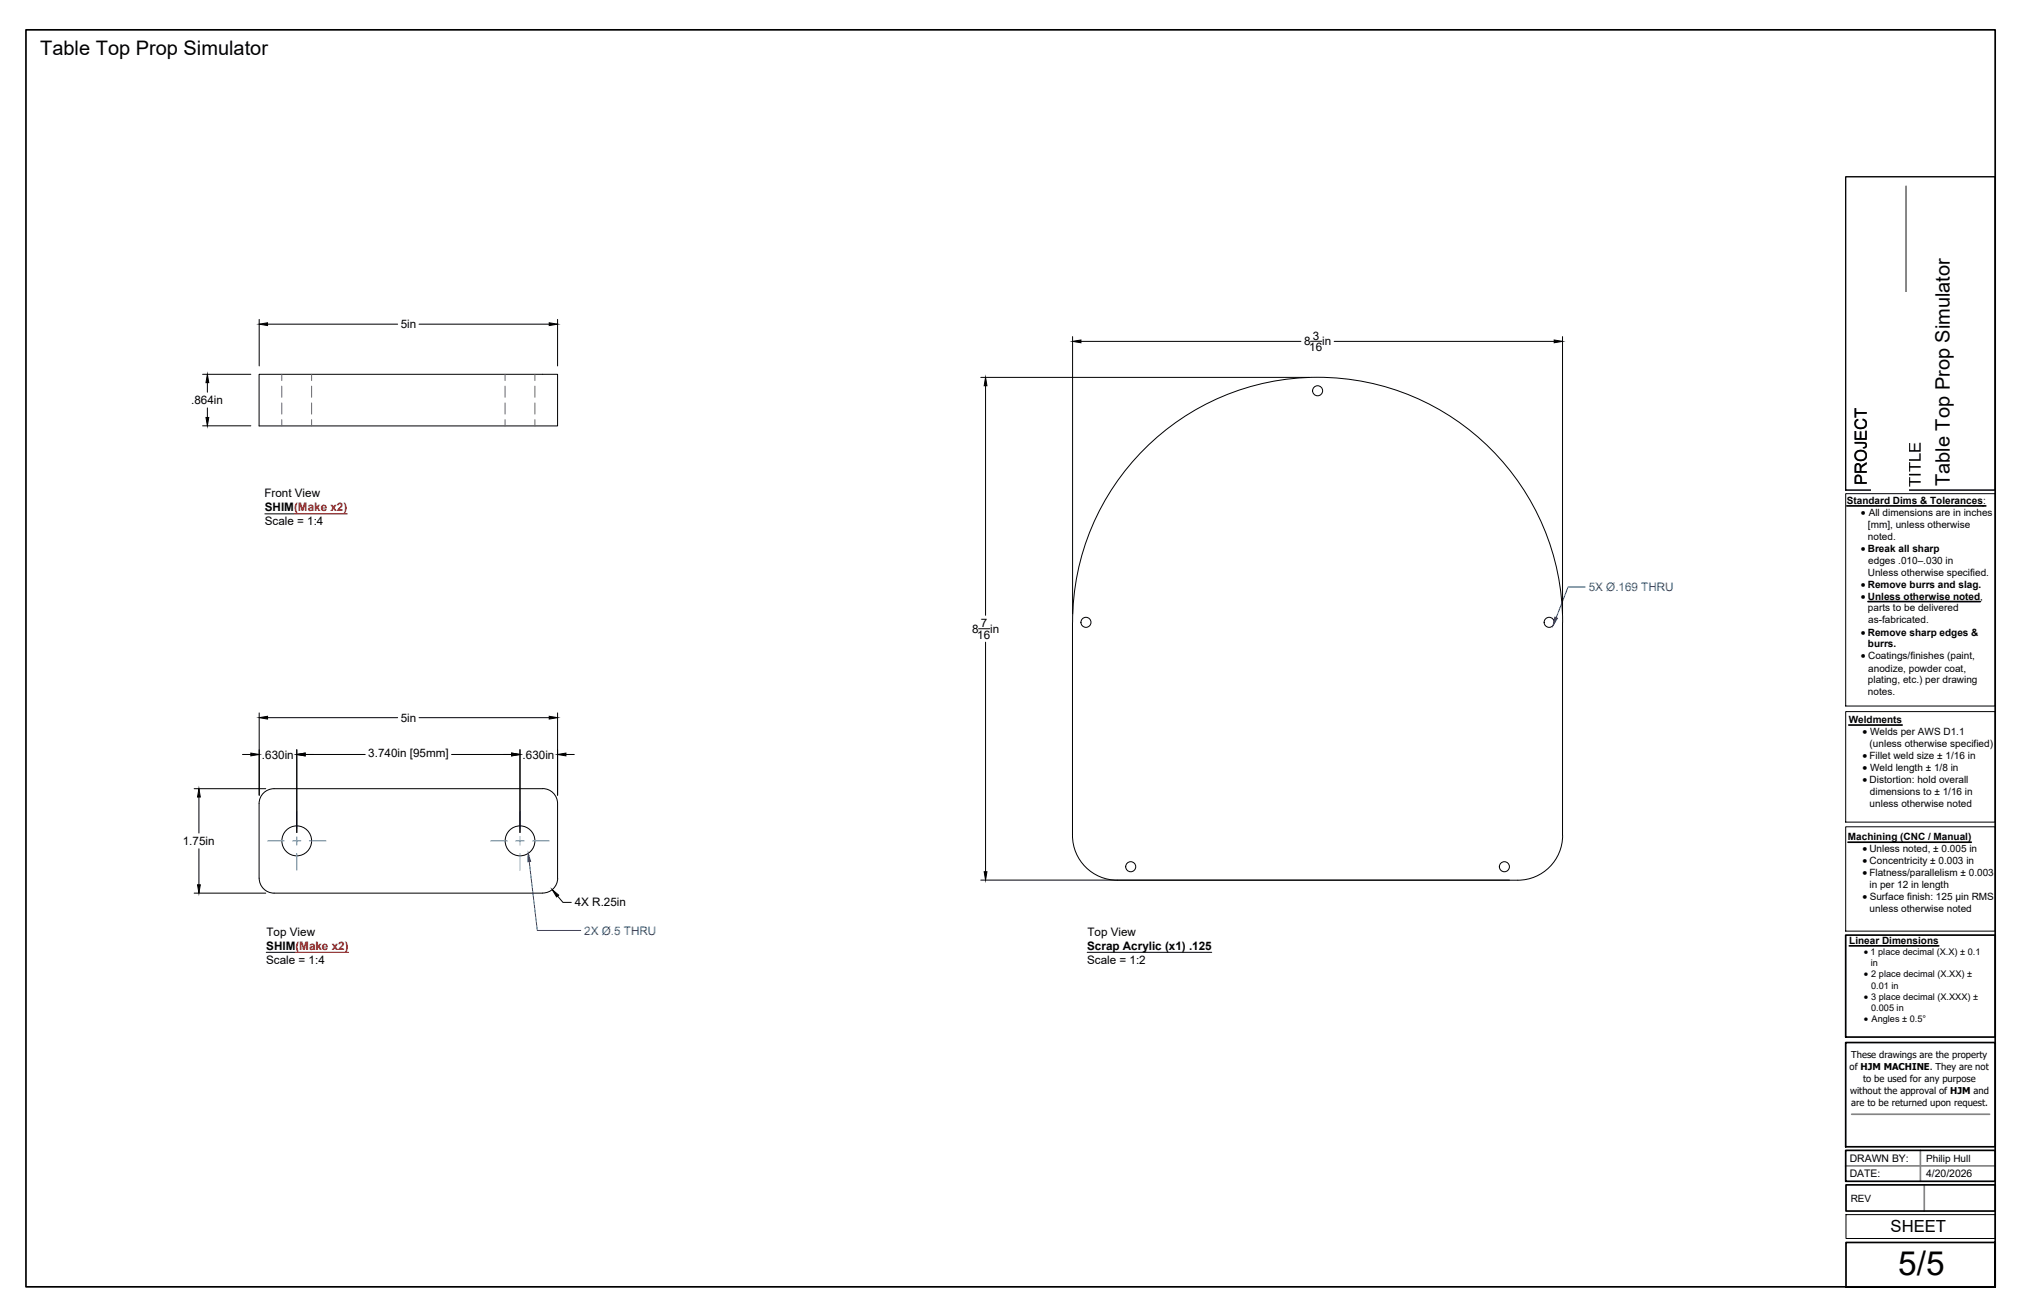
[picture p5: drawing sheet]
<svg xmlns="http://www.w3.org/2000/svg" width="432mm" height="279mm" viewBox="0 0 432 279" stroke-linecap="round" stroke-linejoin="round" font-family="sans-serif">
<defs><g id="words">
<text font-size="7.1" x="404" y="271.4">5/5</text>
<g font-size="4.3">
<text x="8.6" y="11.7">Table Top Prop Simulator</text>
<text x="415" y="103.4" transform="rotate(-90 415 103.4)">Table Top Prop Simulator</text>
</g>
<g font-size="3.5">
<text x="397.3" y="103.3" transform="rotate(-90 397.3 103.3)">PROJECT</text>
<text x="408.7" y="103.6" transform="rotate(-90 408.7 103.6)">TITLE</text>
<text x="402.3" y="262.1">SHEET</text>
</g>
<g font-size="2.5">
<text x="85.3" y="69.8">5in</text>
<text x="277.5" y="73.5">8</text>
<text x="278.6" y="74.7">16</text>
<text x="279.4" y="72.3">3</text>
<text x="281.4" y="73.5">in</text>
<text x="40.7" y="86">.864in</text>
<text x="56.3" y="105.8">Front View</text>
<text x="56.3" y="111.8">Scale = 1:4</text>
<text x="56.4" y="108.8">SHIM(Make x2)</text>
<text x="206.9" y="134.7">8</text>
<text x="208" y="135.9">16</text>
<text x="208.7" y="133.5">7</text>
<text x="210.8" y="134.7">in</text>
<text x="85.3" y="153.6">5in</text>
<text x="55.8" y="161.4">.630in</text>
<text x="78.4" y="161.2">3.740in [95mm]</text>
<text x="111.2" y="161.4">.630in</text>
<text x="38.9" y="179.8">1.75in</text>
<text x="122.3" y="192.9">4X R.25in</text>
<text x="56.7" y="202.1">SHIM(Make x2)</text>
<text x="56.7" y="199.1">Top View</text>
<text x="231.4" y="202.1">Scrap Acrylic (x1) .125</text>
<text x="231.4" y="199.1">Top View</text>
<text x="56.6" y="205.1">Scale = 1:4</text>
<text x="231.4" y="205.1">Scale = 1:2</text>
</g>
<g font-size="2.5" fill="#00f">
<text x="338.1" y="125.8">5X Ø.169 THRU</text>
<text x="124.4" y="198.9">2X Ø.5 THRU</text>
</g>
<g font-size="2.3">
<text x="396" y="109.8">· All dimensions are in inches</text>
<text x="396" y="140.3">· Coatings/finishes (paint,</text>
<text x="396.4" y="156.4">· Welds per AWS D1.1</text>
<text x="396.4" y="161.5">· Fillet weld size ± 1/16 in</text>
<text x="396.4" y="164.1">· Weld length ± 1/8 in</text>
<text x="396.4" y="166.6">· Distortion: hold overall</text>
<text x="396.4" y="181.3">· Unless noted, ± 0.005 in</text>
<text x="396.4" y="183.9">· Concentricity ± 0.003 in</text>
<text x="396.4" y="186.4">· Flatness/parallelism ± 0.003</text>
<text x="396.4" y="191.6">· Surface finish: 125 µin RMS</text>
</g>
<g font-size="2.2">
<text x="396" y="117.4">· Break all sharp</text>
<text x="396" y="125">· Remove burrs and slag.</text>
<text x="396" y="127.6">· Unless otherwise noted,</text>
<text x="396" y="135.2">· Remove sharp edges &amp;</text>
<text x="393.7" y="250.5">DATE:</text>
<text x="393.7" y="247.2">DRAWN BY:</text>
<text x="409.9" y="250.5">4/20/2026</text>
</g>
<g font-size="2.1">
<text x="393" y="107.2">Standard Dims &amp; Tolerances:</text>
<text x="397.5" y="112.3">[mm], unless otherwise</text>
<text x="397.5" y="114.9">noted.</text>
<text x="397.6" y="119.9">edges .010–.030 in</text>
<text x="397.5" y="122.5">Unless otherwise specified.</text>
<text x="397.5" y="130.1">parts to be delivered</text>
<text x="397.5" y="137.8">burrs.</text>
<text x="397.6" y="132.7">as-fabricated.</text>
<text x="397.6" y="142.9">anodize, powder coat,</text>
<text x="397.5" y="145.4">plating, etc.) per drawing</text>
<text x="397.5" y="148">notes.</text>
<text x="393.4" y="153.8">Weldments</text>
<text x="397.9" y="159">(unless otherwise specified)</text>
<text x="397.9" y="171.7">unless otherwise noted</text>
<text x="398" y="169.2">dimensions to ± 1/16 in</text>
<text x="393.3" y="178.8">Machining (CNC / Manual)</text>
<text x="397.8" y="189">in per 12 in length</text>
<text x="397.9" y="194.1">unless otherwise noted</text>
<text x="393.6" y="200.8">Linear Dimensions</text>
<text x="396.7" y="203.2">· 1 place decimal (X.X) ± 0.1</text>
<text x="396.7" y="208">· 2 place decimal (X.XX) ±</text>
<text x="396.7" y="212.8">· 3 place decimal (X.XXX) ±</text>
<text x="396.7" y="217.6">· Angles ± 0.5°</text>
<text x="409.9" y="247.2">Philip Hull</text>
<text x="393.9" y="255.7">REV</text>
</g>
<g font-size="2">
<text x="398.2" y="205.6">in</text>
<text x="398.2" y="210.4">0.01 in</text>
<text x="398.2" y="215.2">0.005 in</text>
<text x="393.6" y="227.7">of HJM MACHINE. They are not</text>
<text x="394" y="225.2">These drawings are the property</text>
<text x="393.7" y="232.8">without the approval of HJM and</text>
<text x="396.5" y="230.3">to be used for any purpose</text>
<text x="393.9" y="235.3">are to be returned upon request.</text>
</g>
</g></defs>
<!-- layer: Visible -->
<g fill="none" stroke="#000" stroke-width=".21">
<path d="M55.1 79.7h63.6v10.9h-63.6zM332.5 132.4v45.4M332.5 132.4a52.2 52.2 0 0 0-52.1-52.1 52.2 52.2 0 0 0-52.2 52.1v45.4a9.5 9.5 0 0 0 9.6 9.5h85.2a9.5 9.5 0 0 0 9.5-9.5M55.1 186.9v-15.9a3.2 3.2 0 0 1 3.2-3.2h57.2a3.2 3.2 0 0 1 3.2 3.2v15.9M55.2 186.9a3.2 3.2 0 0 0 3.1 3.2h57.2a3.2 3.2 0 0 0 3.2-3.2"/>
<circle cx="280.4" cy="83.2" r="1.07"/>
<circle cx="231.1" cy="132.4" r="1.07"/>
<circle cx="329.7" cy="132.4" r="1.07"/>
<circle cx="63.2" cy="178.9" r="3.2"/>
<circle cx="110.7" cy="178.9" r="3.2"/>
<circle cx="240.6" cy="184.4" r="1.07"/>
<circle cx="320.2" cy="184.4" r="1.07"/>
</g>
<!-- layer: Hidden -->
<g fill="none" stroke="#686868" stroke-width=".21">
<path d="M60 79.7v1.3M66.3 79.7v1.3M107.5 79.7v1.3M113.8 79.7v1.3M60 82.2v2.3M60 85.7v2.4M60 89.3v1.3M66.3 82.2v2.3M66.3 85.7v2.4M66.3 89.3v1.3M107.5 82.2v2.3M107.5 85.7v2.4"/>
<path d="M107.5 89.3v1.3M113.8 82.2v2.3M113.8 85.7v2.4M113.8 89.3v1.3"/>
</g>
<!-- layer: Titleblock -->
<path d="M405.6 39.7v64.6M394.1 237.1h29.3M392.8 248.1h31.8M408.7 244.8v6.6M409.5 252.1v5.6" fill="none" stroke="#848484" stroke-width=".36"/>
<path d="M5.5 6.4h419.1v267.4v-9.4h-31.7v9.4h31.7h-419.1zM393 107.7h29.6M397.5 128h23.9M393.4 154.3h11.4M393.3 179.2h26.2M392.8 199h31.8v21.7h-31.8zM393.6 201.3h19M392.8 221.8h31.8v22.2h-31.8zM392.8 244.8h31.8v6.6h-31.8zM392.9 252.1h31.7v5.6h-31.7z" fill="none" stroke="#000" stroke-width=".36"/>
<path d="M392.8 37.6h31.8v66.7h-31.8zM392.8 105.1h31.8v45.1h-31.8zM392.8 151.4h31.8v23.5h-31.8zM392.8 175.9h31.8v22.2h-31.8zM392.9 258.5h31.7v5h-31.7z" fill="none" stroke="#000" stroke-width=".21"/>
<!-- layer: Notes -->
<path d="M56.4 109.3h6.2M56.7 202.6h6.2M231.4 202.6h26.5" fill="none" stroke="#000" stroke-width=".21"/>
<path d="M62.6 109.3h11.3M62.9 202.6h11.3" fill="none" stroke="#f00" stroke-width=".21"/>
<!-- layer: FD_Dimensions -->
<g fill="none" stroke="#000" stroke-width=".21">
<path d="M43.1 79.7h10.3M55.2 68v9.9M56.9 69h27.7M89.2 69h27.7M118.7 68v9.9M228.3 71.6v59.1M230 72.6h46.9M278.9 72.6h2.4M283.9 72.6h46.9M332.5 71.6v59.1M43.1 90.6h10.3M44.1 81.4v2.1"/>
<path d="M44.1 86.8v2M208.7 80.3h69.9M209.7 82.1v48.8M208.3 133.8h2.3M209.7 136.7v48.8M55.2 151.7v17.5M56.9 152.7h27.7M63.2 159.5v17.7M89.2 152.7h27.7M110.7 159.5v17.7M118.7 151.7v17.5M41.3 167.8h15.3"/>
<path d="M42.3 169.6v7.7M51.6 160.5h1.8M64.9 160.5h12.8M96.1 160.5h12.8M120.4 160.5h1.8M41.3 190.1h15.3M42.3 180.6v7.7M118.7 190.7l1.1 1.3h1.8M208.7 187.3h112.5"/>
</g>
<g fill="#000" stroke="#000" stroke-width=".21">
<path d="M55.2 69l1.7-.3v.6zM116.9 68.7l1.8 .3-1.8 .3zM228.3 72.6l1.7-.3v.6zM330.8 72.3l1.7 .3-1.7 .3zM44.1 79.7l.3 1.7h-.6zM43.8 88.8h.6l-.3 1.8zM209.7 80.3l.3 1.8h-.6zM55.2 152.7l1.7-.3v.6zM116.9 152.4l1.8 .3-1.8 .3zM42.3 167.8l.3 1.8h-.6zM53.4 160.3l1.8 .2-1.8 .3zM63.2 160.5l1.7-.2v.5z"/>
<path d="M108.9 160.3l1.8 .2-1.8 .3zM118.7 160.5l1.7-.2v.5zM42 188.3h.6l-.3 1.8zM117.5 189.3l1.4 1.2-.5 .4zM209.4 185.5h.6l-.3 1.8z"/>
</g>
<!-- layer: Smart Centers -->
<path d="M56.9 178.9h3.6M62.3 178.9h1.8M63.2 172.7v3.6M63.2 178.1v1.7M65.8 178.9h3.6M104.4 178.9h3.6M109.7 178.9h1.8M110.7 172.7v3.6M110.7 178.1v1.7M113.3 178.9h3.6M63.2 181.6v3.6M110.7 181.6v3.6" fill="none" stroke="#0af" stroke-width=".21"/>
<!-- layer: Hole Notes -->
<g fill="#00f" stroke="#00f" stroke-width=".21">
<path d="M112.4 181.6l.5 1.7-.6 .1z"/>
<path d="M330.9 131.3l.5 .3-.9 1.5z"/>
</g>
<path d="M337.4 124.9h-3.7l-2.5 6.5M112.6 183.3l1.7 14.7h9.3" fill="none" stroke="#00f" stroke-width=".21"/>
<g fill="#fff" stroke="#fff" stroke-width=".35">
<path d="M399.4 63.2h5.3v40.3h-5.3z"/>
<path d="M399.4 73.6h5.3v29.9h-5.3z"/>
<path d="M399.4 63.2h5.3v8.9h-5.3z"/>
</g>
<path d="M398.3 62.1h7.9v42.3h-7.9z" fill="#fff"/>
<use href="#words"/>
</svg>
